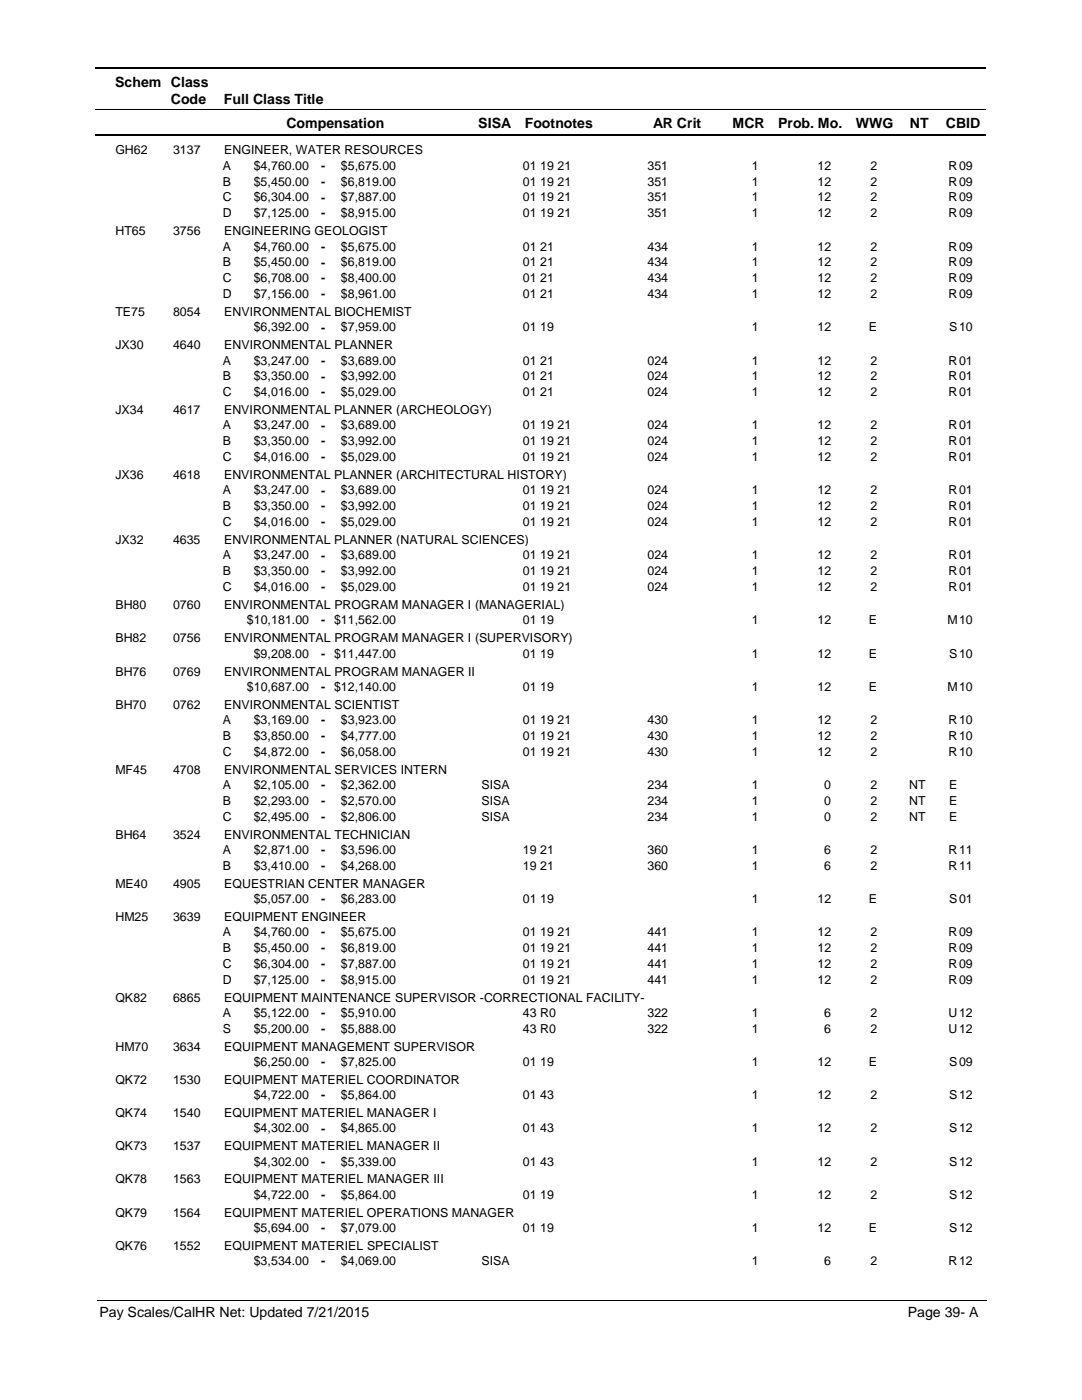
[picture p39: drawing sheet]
<svg xmlns="http://www.w3.org/2000/svg" width="216mm" height="279mm" viewBox="0 0 216 279" stroke-linecap="round" stroke-linejoin="round" font-family="sans-serif">
<defs><g id="words">
<g font-size="2.8">
<text x="23" y="17.3">Schem Class</text>
<text x="34.1" y="20.7">Code</text>
<text x="44.7" y="20.7">Full Class Title</text>
<text x="57.2" y="25.6">Compensation</text>
<text x="95.4" y="25.6">SISA</text>
<text x="104.7" y="25.6">Footnotes</text>
<text x="130.3" y="25.6">AR Crit</text>
<text x="146.2" y="25.6">MCR</text>
<text x="155.3" y="25.6">Prob. Mo.</text>
<text x="170.8" y="25.6">WWG</text>
<text x="181.5" y="25.6">NT</text>
<text x="188.7" y="25.6">CBID</text>
<text x="19.9" y="262.9">Pay Scales/CalHR Net: Updated 7/21/2015</text>
<text x="181.1" y="262.9">Page 39- A</text>
</g>
<g font-size="2.5">
<text x="23" y="30.8">GH62</text>
<text x="34.5" y="30.8">3137</text>
<text x="44.5" y="33.9">A</text>
<text x="44.7" y="30.8">ENGINEER, WATER RESOURCES</text>
<text x="50.6" y="33.9">$4,760.00</text>
<text x="64.1" y="33.9">-</text>
<text x="68" y="33.9">$5,675.00</text>
<text x="104.3" y="33.9">01 19 21</text>
<text x="129.2" y="33.9">351</text>
<text x="150" y="33.9">1</text>
<text x="163.1" y="33.9">12</text>
<text x="173.7" y="33.9">2</text>
<text x="189.3" y="33.9">R</text>
<text x="191.4" y="33.9">09</text>
<text x="44.5" y="37">B</text>
<text x="44.5" y="40.2">C</text>
<text x="50.6" y="37">$5,450.00</text>
<text x="50.6" y="40.2">$6,304.00</text>
<text x="64.1" y="37.1">-</text>
<text x="64.1" y="40.2">-</text>
<text x="68" y="37">$6,819.00</text>
<text x="68" y="40.2">$7,887.00</text>
<text x="104.3" y="37">01 19 21</text>
<text x="104.3" y="40.2">01 19 21</text>
<text x="129.2" y="37">351</text>
<text x="129.2" y="40.2">351</text>
<text x="150" y="40.2">1</text>
<text x="150" y="37">1</text>
<text x="163.1" y="37">12</text>
<text x="163.1" y="40.2">12</text>
<text x="173.7" y="37">2</text>
<text x="173.7" y="40.2">2</text>
<text x="189.3" y="40.2">R</text>
<text x="189.3" y="37">R</text>
<text x="191.4" y="37">09</text>
<text x="191.4" y="40.2">09</text>
<text x="23" y="46.9">HT65</text>
<text x="34.5" y="46.9">3756</text>
<text x="44.5" y="43.4">D</text>
<text x="44.7" y="46.9">ENGINEERING GEOLOGIST</text>
<text x="50.6" y="43.4">$7,125.00</text>
<text x="64.1" y="43.4">-</text>
<text x="68" y="43.4">$8,915.00</text>
<text x="104.3" y="43.4">01 19 21</text>
<text x="129.2" y="43.4">351</text>
<text x="150" y="43.4">1</text>
<text x="163.1" y="43.4">12</text>
<text x="173.7" y="43.4">2</text>
<text x="189.3" y="43.4">R</text>
<text x="191.4" y="43.4">09</text>
<text x="44.5" y="50">A</text>
<text x="44.5" y="53.1">B</text>
<text x="50.6" y="50">$4,760.00</text>
<text x="50.6" y="53.1">$5,450.00</text>
<text x="64.1" y="50">-</text>
<text x="64.1" y="53.2">-</text>
<text x="68" y="50">$5,675.00</text>
<text x="68" y="53.1">$6,819.00</text>
<text x="104.3" y="50">01 21</text>
<text x="104.3" y="53.1">01 21</text>
<text x="129.2" y="50">434</text>
<text x="129.2" y="53.1">434</text>
<text x="150" y="53.1">1</text>
<text x="150" y="50">1</text>
<text x="163.1" y="50">12</text>
<text x="163.1" y="53.1">12</text>
<text x="173.7" y="50">2</text>
<text x="173.7" y="53.1">2</text>
<text x="189.3" y="53.1">R</text>
<text x="189.3" y="50">R</text>
<text x="191.4" y="50">09</text>
<text x="191.4" y="53.1">09</text>
<text x="44.5" y="56.3">C</text>
<text x="44.5" y="59.5">D</text>
<text x="50.6" y="56.3">$6,708.00</text>
<text x="50.6" y="59.5">$7,156.00</text>
<text x="64.1" y="56.4">-</text>
<text x="64.1" y="59.5">-</text>
<text x="68" y="59.5">$8,961.00</text>
<text x="68" y="56.3">$8,400.00</text>
<text x="104.3" y="59.5">01 21</text>
<text x="104.3" y="56.3">01 21</text>
<text x="129.2" y="59.5">434</text>
<text x="129.2" y="56.3">434</text>
<text x="150" y="56.3">1</text>
<text x="150" y="59.5">1</text>
<text x="163.1" y="56.3">12</text>
<text x="163.1" y="59.5">12</text>
<text x="173.7" y="59.5">2</text>
<text x="173.7" y="56.3">2</text>
<text x="189.3" y="56.3">R</text>
<text x="189.3" y="59.5">R</text>
<text x="191.4" y="56.3">09</text>
<text x="191.4" y="59.5">09</text>
<text x="23" y="63.1">TE75</text>
<text x="34.5" y="63.1">8054</text>
<text x="44.7" y="63.1">ENVIRONMENTAL BIOCHEMIST</text>
<text x="23" y="69.7">JX30</text>
<text x="34.5" y="69.7">4640</text>
<text x="44.7" y="69.7">ENVIRONMENTAL PLANNER</text>
<text x="50.6" y="66.1">$6,392.00</text>
<text x="64.1" y="66.2">-</text>
<text x="68" y="66.1">$7,959.00</text>
<text x="104.3" y="66.1">01 19</text>
<text x="150" y="66.1">1</text>
<text x="163.1" y="66.1">12</text>
<text x="173.4" y="66.1">E</text>
<text x="189.4" y="66.1">S</text>
<text x="191.4" y="66.1">10</text>
<text x="44.5" y="72.7">A</text>
<text x="44.5" y="75.9">B</text>
<text x="50.6" y="72.7">$3,247.00</text>
<text x="50.6" y="75.9">$3,350.00</text>
<text x="64.1" y="72.8">-</text>
<text x="64.1" y="75.9">-</text>
<text x="68" y="75.9">$3,992.00</text>
<text x="68" y="72.7">$3,689.00</text>
<text x="104.3" y="75.9">01 21</text>
<text x="104.3" y="72.7">01 21</text>
<text x="129.2" y="75.9">024</text>
<text x="129.2" y="72.7">024</text>
<text x="150" y="72.7">1</text>
<text x="150" y="75.9">1</text>
<text x="163.1" y="72.7">12</text>
<text x="163.1" y="75.9">12</text>
<text x="173.7" y="75.9">2</text>
<text x="173.7" y="72.7">2</text>
<text x="189.3" y="72.7">R</text>
<text x="189.3" y="75.9">R</text>
<text x="191.4" y="72.7">01</text>
<text x="191.4" y="75.9">01</text>
<text x="23" y="82.7">JX34</text>
<text x="34.5" y="82.7">4617</text>
<text x="44.5" y="79.1">C</text>
<text x="44.7" y="82.7">ENVIRONMENTAL PLANNER (ARCHEOLOGY)</text>
<text x="50.6" y="79.1">$4,016.00</text>
<text x="64.1" y="79.1">-</text>
<text x="68" y="79.1">$5,029.00</text>
<text x="104.3" y="79.1">01 21</text>
<text x="129.2" y="79.1">024</text>
<text x="150" y="79.1">1</text>
<text x="163.1" y="79.1">12</text>
<text x="173.7" y="79.1">2</text>
<text x="189.3" y="79.1">R</text>
<text x="191.4" y="79.1">01</text>
<text x="44.5" y="88.9">B</text>
<text x="44.5" y="85.7">A</text>
<text x="50.6" y="85.7">$3,247.00</text>
<text x="50.6" y="88.9">$3,350.00</text>
<text x="64.1" y="85.7">-</text>
<text x="64.1" y="88.9">-</text>
<text x="68" y="85.7">$3,689.00</text>
<text x="68" y="88.9">$3,992.00</text>
<text x="104.3" y="85.7">01 19 21</text>
<text x="104.3" y="88.9">01 19 21</text>
<text x="129.2" y="85.7">024</text>
<text x="129.2" y="88.9">024</text>
<text x="150" y="85.7">1</text>
<text x="150" y="88.9">1</text>
<text x="163.1" y="85.7">12</text>
<text x="163.1" y="88.9">12</text>
<text x="173.7" y="85.7">2</text>
<text x="173.7" y="88.9">2</text>
<text x="189.3" y="85.7">R</text>
<text x="189.3" y="88.9">R</text>
<text x="191.4" y="85.7">01</text>
<text x="191.4" y="88.9">01</text>
<text x="23" y="95.6">JX36</text>
<text x="34.5" y="95.6">4618</text>
<text x="44.5" y="92.1">C</text>
<text x="44.7" y="95.6">ENVIRONMENTAL PLANNER (ARCHITECTURAL HISTORY)</text>
<text x="50.6" y="92.1">$4,016.00</text>
<text x="64.1" y="92.1">-</text>
<text x="68" y="92.1">$5,029.00</text>
<text x="104.3" y="92.1">01 19 21</text>
<text x="129.2" y="92.1">024</text>
<text x="150" y="92.1">1</text>
<text x="163.1" y="92.1">12</text>
<text x="173.7" y="92.1">2</text>
<text x="189.3" y="92.1">R</text>
<text x="191.4" y="92.1">01</text>
<text x="44.5" y="101.9">B</text>
<text x="44.5" y="98.7">A</text>
<text x="50.6" y="98.7">$3,247.00</text>
<text x="50.6" y="101.9">$3,350.00</text>
<text x="64.1" y="98.7">-</text>
<text x="64.1" y="101.9">-</text>
<text x="68" y="98.7">$3,689.00</text>
<text x="68" y="101.9">$3,992.00</text>
<text x="104.3" y="98.7">01 19 21</text>
<text x="104.3" y="101.9">01 19 21</text>
<text x="129.2" y="98.7">024</text>
<text x="129.2" y="101.9">024</text>
<text x="150" y="98.7">1</text>
<text x="150" y="101.9">1</text>
<text x="163.1" y="98.7">12</text>
<text x="163.1" y="101.9">12</text>
<text x="173.7" y="98.7">2</text>
<text x="173.7" y="101.9">2</text>
<text x="189.3" y="98.7">R</text>
<text x="189.3" y="101.9">R</text>
<text x="191.4" y="98.7">01</text>
<text x="191.4" y="101.9">01</text>
<text x="44.5" y="105">C</text>
<text x="50.6" y="105">$4,016.00</text>
<text x="64.1" y="105.1">-</text>
<text x="68" y="105">$5,029.00</text>
<text x="104.3" y="105">01 19 21</text>
<text x="129.2" y="105">024</text>
<text x="150" y="105">1</text>
<text x="163.1" y="105">12</text>
<text x="173.7" y="105">2</text>
<text x="189.3" y="105">R</text>
<text x="191.4" y="105">01</text>
<text x="23" y="108.6">JX32</text>
<text x="34.5" y="108.6">4635</text>
<text x="44.5" y="111.6">A</text>
<text x="44.7" y="108.6">ENVIRONMENTAL PLANNER (NATURAL SCIENCES)</text>
<text x="50.6" y="111.6">$3,247.00</text>
<text x="64.1" y="111.7">-</text>
<text x="68" y="111.6">$3,689.00</text>
<text x="104.3" y="111.6">01 19 21</text>
<text x="129.2" y="111.6">024</text>
<text x="150" y="111.6">1</text>
<text x="163.1" y="111.6">12</text>
<text x="173.7" y="111.6">2</text>
<text x="189.3" y="111.6">R</text>
<text x="191.4" y="111.6">01</text>
<text x="44.5" y="114.8">B</text>
<text x="44.5" y="118">C</text>
<text x="50.6" y="114.8">$3,350.00</text>
<text x="50.6" y="118">$4,016.00</text>
<text x="64.1" y="114.9">-</text>
<text x="64.1" y="118">-</text>
<text x="68" y="114.8">$3,992.00</text>
<text x="68" y="118">$5,029.00</text>
<text x="104.3" y="114.8">01 19 21</text>
<text x="104.3" y="118">01 19 21</text>
<text x="129.2" y="114.8">024</text>
<text x="129.2" y="118">024</text>
<text x="150" y="114.8">1</text>
<text x="150" y="118">1</text>
<text x="163.1" y="114.8">12</text>
<text x="163.1" y="118">12</text>
<text x="173.7" y="114.8">2</text>
<text x="173.7" y="118">2</text>
<text x="189.3" y="114.8">R</text>
<text x="189.3" y="118">R</text>
<text x="191.4" y="114.8">01</text>
<text x="191.4" y="118">01</text>
<text x="23" y="121.6">BH80</text>
<text x="34.5" y="121.6">0760</text>
<text x="44.7" y="121.6">ENVIRONMENTAL PROGRAM MANAGER I (MANAGERIAL)</text>
<text x="49.3" y="124.6">$10,181.00</text>
<text x="64.1" y="124.6">- $11,562.00</text>
<text x="104.3" y="124.6">01 19</text>
<text x="150" y="124.6">1</text>
<text x="163.1" y="124.6">12</text>
<text x="173.4" y="124.6">E</text>
<text x="189.1" y="124.6">M</text>
<text x="191.4" y="124.6">10</text>
<text x="23" y="128.2">BH82</text>
<text x="34.5" y="128.2">0756</text>
<text x="44.7" y="128.2">ENVIRONMENTAL PROGRAM MANAGER I (SUPERVISORY)</text>
<text x="50.6" y="131.2">$9,208.00</text>
<text x="64.1" y="131.3">- $11,447.00</text>
<text x="104.3" y="131.2">01 19</text>
<text x="150" y="131.2">1</text>
<text x="163.1" y="131.2">12</text>
<text x="173.4" y="131.2">E</text>
<text x="189.4" y="131.2">S</text>
<text x="191.4" y="131.2">10</text>
<text x="23" y="134.8">BH76</text>
<text x="34.5" y="134.8">0769</text>
<text x="44.7" y="134.8">ENVIRONMENTAL PROGRAM MANAGER II</text>
<text x="49.3" y="137.9">$10,687.00</text>
<text x="64.1" y="137.9">- $12,140.00</text>
<text x="104.3" y="137.9">01 19</text>
<text x="150" y="137.9">1</text>
<text x="163.1" y="137.9">12</text>
<text x="173.4" y="137.9">E</text>
<text x="189.1" y="137.9">M</text>
<text x="191.4" y="137.9">10</text>
<text x="23" y="141.4">BH70</text>
<text x="34.5" y="141.4">0762</text>
<text x="44.7" y="141.4">ENVIRONMENTAL SCIENTIST</text>
<text x="44.5" y="144.5">A</text>
<text x="44.5" y="147.6">B</text>
<text x="50.6" y="144.5">$3,169.00</text>
<text x="50.6" y="147.6">$3,850.00</text>
<text x="64.1" y="144.5">-</text>
<text x="64.1" y="147.7">-</text>
<text x="68" y="144.5">$3,923.00</text>
<text x="68" y="147.6">$4,777.00</text>
<text x="104.3" y="144.5">01 19 21</text>
<text x="104.3" y="147.6">01 19 21</text>
<text x="129.2" y="144.5">430</text>
<text x="129.2" y="147.6">430</text>
<text x="150" y="144.5">1</text>
<text x="150" y="147.6">1</text>
<text x="163.1" y="144.5">12</text>
<text x="163.1" y="147.6">12</text>
<text x="173.7" y="144.5">2</text>
<text x="173.7" y="147.6">2</text>
<text x="189.3" y="144.5">R</text>
<text x="189.3" y="147.6">R</text>
<text x="191.4" y="144.5">10</text>
<text x="191.4" y="147.6">10</text>
<text x="23" y="154.4">MF45</text>
<text x="34.5" y="154.4">4708</text>
<text x="44.5" y="150.8">C</text>
<text x="44.7" y="154.4">ENVIRONMENTAL SERVICES INTERN</text>
<text x="50.6" y="150.8">$4,872.00</text>
<text x="64.1" y="150.8">-</text>
<text x="68" y="150.8">$6,058.00</text>
<text x="104.3" y="150.8">01 19 21</text>
<text x="129.2" y="150.8">430</text>
<text x="150" y="150.8">1</text>
<text x="163.1" y="150.8">12</text>
<text x="173.7" y="150.8">2</text>
<text x="189.3" y="150.8">R</text>
<text x="191.4" y="150.8">10</text>
<text x="44.5" y="157.4">A</text>
<text x="44.5" y="160.6">B</text>
<text x="50.6" y="157.4">$2,105.00</text>
<text x="50.6" y="160.6">$2,293.00</text>
<text x="64.1" y="157.5">-</text>
<text x="64.1" y="160.6">-</text>
<text x="68" y="157.4">$2,362.00</text>
<text x="68" y="160.6">$2,570.00</text>
<text x="96.1" y="157.4">SISA</text>
<text x="96.1" y="160.6">SISA</text>
<text x="129.2" y="157.4">234</text>
<text x="129.2" y="160.6">234</text>
<text x="150" y="157.4">1</text>
<text x="150" y="160.6">1</text>
<text x="164.5" y="157.4">0</text>
<text x="164.5" y="160.6">0</text>
<text x="173.7" y="157.4">2</text>
<text x="173.7" y="160.6">2</text>
<text x="181.4" y="157.4">NT</text>
<text x="181.4" y="160.6">NT</text>
<text x="189.4" y="157.4">E</text>
<text x="189.4" y="160.6">E</text>
<text x="23" y="167.4">BH64</text>
<text x="34.5" y="167.4">3524</text>
<text x="44.5" y="163.8">C</text>
<text x="44.7" y="167.4">ENVIRONMENTAL TECHNICIAN</text>
<text x="50.6" y="163.8">$2,495.00</text>
<text x="64.1" y="163.8">-</text>
<text x="68" y="163.8">$2,806.00</text>
<text x="96.1" y="163.8">SISA</text>
<text x="129.2" y="163.8">234</text>
<text x="150" y="163.8">1</text>
<text x="164.5" y="163.8">0</text>
<text x="173.7" y="163.8">2</text>
<text x="181.4" y="163.8">NT</text>
<text x="189.4" y="163.8">E</text>
<text x="44.5" y="173.6">B</text>
<text x="44.5" y="170.4">A</text>
<text x="50.6" y="170.4">$2,871.00</text>
<text x="50.6" y="173.6">$3,410.00</text>
<text x="64.1" y="170.4">-</text>
<text x="64.1" y="173.6">-</text>
<text x="68" y="170.4">$3,596.00</text>
<text x="68" y="173.6">$4,268.00</text>
<text x="104.3" y="170.4">19 21</text>
<text x="104.3" y="173.6">19 21</text>
<text x="129.2" y="170.4">360</text>
<text x="129.2" y="173.6">360</text>
<text x="150" y="170.4">1</text>
<text x="150" y="173.6">1</text>
<text x="164.5" y="170.4">6</text>
<text x="164.5" y="173.6">6</text>
<text x="173.7" y="170.4">2</text>
<text x="173.7" y="173.6">2</text>
<text x="189.3" y="170.4">R</text>
<text x="189.3" y="173.6">R</text>
<text x="191.4" y="170.4">11</text>
<text x="191.4" y="173.6">11</text>
<text x="23" y="177.1">ME40</text>
<text x="34.5" y="177.1">4905</text>
<text x="44.7" y="177.1">EQUESTRIAN CENTER MANAGER</text>
<text x="23" y="183.8">HM25</text>
<text x="34.5" y="183.8">3639</text>
<text x="44.7" y="183.8">EQUIPMENT ENGINEER</text>
<text x="50.6" y="180.2">$5,057.00</text>
<text x="64.1" y="180.2">-</text>
<text x="68" y="180.2">$6,283.00</text>
<text x="104.3" y="180.2">01 19</text>
<text x="150" y="180.2">1</text>
<text x="163.1" y="180.2">12</text>
<text x="173.4" y="180.2">E</text>
<text x="189.4" y="180.2">S</text>
<text x="191.4" y="180.2">01</text>
<text x="44.5" y="186.8">A</text>
<text x="44.5" y="190">B</text>
<text x="50.6" y="186.8">$4,760.00</text>
<text x="50.6" y="190">$5,450.00</text>
<text x="64.1" y="186.9">-</text>
<text x="64.1" y="190">-</text>
<text x="68" y="186.8">$5,675.00</text>
<text x="68" y="190">$6,819.00</text>
<text x="104.3" y="186.8">01 19 21</text>
<text x="104.3" y="190">01 19 21</text>
<text x="129.2" y="186.8">441</text>
<text x="129.2" y="190">441</text>
<text x="150" y="186.8">1</text>
<text x="150" y="190">1</text>
<text x="163.1" y="186.8">12</text>
<text x="163.1" y="190">12</text>
<text x="173.7" y="186.8">2</text>
<text x="173.7" y="190">2</text>
<text x="189.3" y="186.8">R</text>
<text x="189.3" y="190">R</text>
<text x="191.4" y="186.8">09</text>
<text x="191.4" y="190">09</text>
<text x="44.5" y="193.2">C</text>
<text x="44.5" y="196.3">D</text>
<text x="50.6" y="193.2">$6,304.00</text>
<text x="50.6" y="196.3">$7,125.00</text>
<text x="64.1" y="193.2">-</text>
<text x="64.1" y="196.4">-</text>
<text x="68" y="193.2">$7,887.00</text>
<text x="68" y="196.3">$8,915.00</text>
<text x="104.3" y="193.2">01 19 21</text>
<text x="104.3" y="196.3">01 19 21</text>
<text x="129.2" y="193.2">441</text>
<text x="129.2" y="196.3">441</text>
<text x="150" y="193.2">1</text>
<text x="150" y="196.3">1</text>
<text x="163.1" y="193.2">12</text>
<text x="163.1" y="196.3">12</text>
<text x="173.7" y="193.2">2</text>
<text x="173.7" y="196.3">2</text>
<text x="189.3" y="193.2">R</text>
<text x="189.3" y="196.3">R</text>
<text x="191.4" y="193.2">09</text>
<text x="191.4" y="196.3">09</text>
<text x="23" y="199.9">QK82</text>
<text x="34.5" y="199.9">6865</text>
<text x="44.5" y="202.9">A</text>
<text x="44.7" y="199.9">EQUIPMENT MAINTENANCE SUPERVISOR -CORRECTIONAL FACILITY-</text>
<text x="50.6" y="202.9">$5,122.00</text>
<text x="64.1" y="203">-</text>
<text x="68" y="202.9">$5,910.00</text>
<text x="104.3" y="202.9">43 R0</text>
<text x="129.2" y="202.9">322</text>
<text x="150" y="202.9">1</text>
<text x="164.5" y="202.9">6</text>
<text x="173.7" y="202.9">2</text>
<text x="189.3" y="202.9">U</text>
<text x="191.4" y="202.9">12</text>
<text x="23" y="209.7">HM70</text>
<text x="34.5" y="209.7">3634</text>
<text x="44.5" y="206.1">S</text>
<text x="44.7" y="209.7">EQUIPMENT MANAGEMENT SUPERVISOR</text>
<text x="50.6" y="206.1">$5,200.00</text>
<text x="64.1" y="206.1">-</text>
<text x="68" y="206.1">$5,888.00</text>
<text x="104.3" y="206.1">43 R0</text>
<text x="129.2" y="206.1">322</text>
<text x="150" y="206.1">1</text>
<text x="164.5" y="206.1">6</text>
<text x="173.7" y="206.1">2</text>
<text x="189.3" y="206.1">U</text>
<text x="191.4" y="206.1">12</text>
<text x="50.6" y="212.7">$6,250.00</text>
<text x="64.1" y="212.8">-</text>
<text x="68" y="212.7">$7,825.00</text>
<text x="104.3" y="212.7">01 19</text>
<text x="150" y="212.7">1</text>
<text x="163.1" y="212.7">12</text>
<text x="173.4" y="212.7">E</text>
<text x="189.4" y="212.7">S</text>
<text x="191.4" y="212.7">09</text>
<text x="23" y="216.3">QK72</text>
<text x="34.5" y="216.3">1530</text>
<text x="44.7" y="216.3">EQUIPMENT MATERIEL COORDINATOR</text>
<text x="50.6" y="219.4">$4,722.00</text>
<text x="64.1" y="219.4">-</text>
<text x="68" y="219.4">$5,864.00</text>
<text x="104.3" y="219.4">01 43</text>
<text x="150" y="219.4">1</text>
<text x="163.1" y="219.4">12</text>
<text x="173.7" y="219.4">2</text>
<text x="189.4" y="219.4">S</text>
<text x="191.4" y="219.4">12</text>
<text x="23" y="222.9">QK74</text>
<text x="34.5" y="222.9">1540</text>
<text x="44.7" y="222.9">EQUIPMENT MATERIEL MANAGER I</text>
<text x="50.6" y="226">$4,302.00</text>
<text x="64.1" y="226">-</text>
<text x="68" y="226">$4,865.00</text>
<text x="104.3" y="226">01 43</text>
<text x="150" y="226">1</text>
<text x="163.1" y="226">12</text>
<text x="173.7" y="226">2</text>
<text x="189.4" y="226">S</text>
<text x="191.4" y="226">12</text>
<text x="23" y="229.6">QK73</text>
<text x="34.5" y="229.6">1537</text>
<text x="44.7" y="229.6">EQUIPMENT MATERIEL MANAGER II</text>
<text x="50.6" y="232.6">$4,302.00</text>
<text x="64.1" y="232.6">-</text>
<text x="68" y="232.6">$5,339.00</text>
<text x="104.3" y="232.6">01 43</text>
<text x="150" y="232.6">1</text>
<text x="163.1" y="232.6">12</text>
<text x="173.7" y="232.6">2</text>
<text x="189.4" y="232.6">S</text>
<text x="191.4" y="232.6">12</text>
<text x="23" y="236.2">QK78</text>
<text x="34.5" y="236.2">1563</text>
<text x="44.7" y="236.2">EQUIPMENT MATERIEL MANAGER III</text>
<text x="50.6" y="239.2">$4,722.00</text>
<text x="64.1" y="239.3">-</text>
<text x="68" y="239.2">$5,864.00</text>
<text x="104.3" y="239.2">01 19</text>
<text x="150" y="239.2">1</text>
<text x="163.1" y="239.2">12</text>
<text x="173.7" y="239.2">2</text>
<text x="189.4" y="239.2">S</text>
<text x="191.4" y="239.2">12</text>
<text x="23" y="242.8">QK79</text>
<text x="34.5" y="242.8">1564</text>
<text x="44.7" y="242.8">EQUIPMENT MATERIEL OPERATIONS MANAGER</text>
<text x="50.6" y="245.9">$5,694.00</text>
<text x="64.1" y="245.9">-</text>
<text x="68" y="245.9">$7,079.00</text>
<text x="104.3" y="245.9">01 19</text>
<text x="150" y="245.9">1</text>
<text x="163.1" y="245.9">12</text>
<text x="173.4" y="245.9">E</text>
<text x="189.4" y="245.9">S</text>
<text x="191.4" y="245.9">12</text>
<text x="23" y="249.4">QK76</text>
<text x="34.5" y="249.4">1552</text>
<text x="44.7" y="249.4">EQUIPMENT MATERIEL SPECIALIST</text>
<text x="50.6" y="252.5">$3,534.00</text>
<text x="64.1" y="252.5">-</text>
<text x="68" y="252.5">$4,069.00</text>
<text x="96.1" y="252.5">SISA</text>
<text x="150" y="252.5">1</text>
<text x="164.5" y="252.5">6</text>
<text x="173.7" y="252.5">2</text>
<text x="189.3" y="252.5">R</text>
<text x="191.4" y="252.5">12</text>
</g>
</g></defs>
<path d="M19 13.5h177.8M19 27h177.8" fill="none" stroke="#000" stroke-width=".36"/>
<path d="M19 21.8h177.8" fill="none" stroke="#000" stroke-width=".2"/>
<g fill="#fff">
<path d="M46.9 31.2h16.3v3h-16.3z"/>
<path d="M191 31.2h4.2v3h-4.2z"/>
<path d="M46.9 34.4h16.3v3h-16.3z"/>
<path d="M191 34.4h4.2v3h-4.2z"/>
<path d="M46.9 37.6h16.3v3h-16.3z"/>
<path d="M191 37.6h4.2v3h-4.2z"/>
<path d="M46.9 40.7h16.3v3h-16.3z"/>
<path d="M191 40.7h4.2v3h-4.2z"/>
<path d="M46.9 47.4h16.3v2.9h-16.3z"/>
<path d="M191 47.4h4.2v2.9h-4.2z"/>
<path d="M46.9 50.5h16.3v3h-16.3z"/>
<path d="M191 50.5h4.2v3h-4.2z"/>
<path d="M46.9 53.7h16.3v3h-16.3z"/>
<path d="M191 53.7h4.2v3h-4.2z"/>
<path d="M46.9 56.9h16.3v2.9h-16.3z"/>
<path d="M191 56.9h4.2v2.9h-4.2z"/>
<path d="M46.9 63.5h16.3v3h-16.3z"/>
<path d="M191 63.5h4.2v3h-4.2z"/>
<path d="M46.9 70.1h16.3v3h-16.3z"/>
<path d="M191 70.1h4.2v3h-4.2z"/>
<path d="M46.9 73.3h16.3v3h-16.3z"/>
<path d="M191 73.3h4.2v3h-4.2z"/>
<path d="M46.9 76.5h16.3v2.9h-16.3z"/>
<path d="M191 76.5h4.2v2.9h-4.2z"/>
<path d="M46.9 83.1h16.3v3h-16.3z"/>
<path d="M191 83.1h4.2v3h-4.2z"/>
<path d="M46.9 86.3h16.3v2.9h-16.3z"/>
<path d="M191 86.3h4.2v2.9h-4.2z"/>
<path d="M46.9 89.4h16.3v3h-16.3z"/>
<path d="M191 89.4h4.2v3h-4.2z"/>
<path d="M46.9 96.1h16.3v2.9h-16.3z"/>
<path d="M191 96.1h4.2v2.9h-4.2z"/>
<path d="M46.9 99.2h16.3v3h-16.3z"/>
<path d="M191 99.2h4.2v3h-4.2z"/>
<path d="M46.9 102.4h16.3v3h-16.3z"/>
<path d="M191 102.4h4.2v3h-4.2z"/>
<path d="M46.9 109h16.3v3h-16.3z"/>
<path d="M191 109h4.2v3h-4.2z"/>
<path d="M46.9 112.2h16.3v3h-16.3z"/>
<path d="M191 112.2h4.2v3h-4.2z"/>
<path d="M46.9 115.4h16.3v2.9h-16.3z"/>
<path d="M191 115.4h4.2v2.9h-4.2z"/>
<path d="M46.9 122h16.3v2.9h-16.3z"/>
<path d="M191 122h4.2v2.9h-4.2z"/>
<path d="M46.9 128.6h16.3v3h-16.3z"/>
<path d="M191 128.6h4.2v3h-4.2z"/>
<path d="M46.9 135.2h16.3v3h-16.3z"/>
<path d="M191 135.2h4.2v3h-4.2z"/>
<path d="M46.9 141.8h16.3v3h-16.3z"/>
<path d="M191 141.8h4.2v3h-4.2z"/>
<path d="M46.9 145h16.3v3h-16.3z"/>
<path d="M191 145h4.2v3h-4.2z"/>
<path d="M46.9 148.2h16.3v3h-16.3z"/>
<path d="M191 148.2h4.2v3h-4.2z"/>
<path d="M46.9 154.8h16.3v3h-16.3z"/>
<path d="M191 154.8h4.2v3h-4.2z"/>
<path d="M46.9 158h16.3v3h-16.3z"/>
<path d="M191 158h4.2v3h-4.2z"/>
<path d="M46.9 161.2h16.3v2.9h-16.3z"/>
<path d="M191 161.2h4.2v2.9h-4.2z"/>
<path d="M46.9 167.8h16.3v3h-16.3z"/>
<path d="M191 167.8h4.2v3h-4.2z"/>
<path d="M46.9 170.9h16.3v3h-16.3z"/>
<path d="M191 170.9h4.2v3h-4.2z"/>
<path d="M46.9 177.6h16.3v2.9h-16.3z"/>
<path d="M191 177.6h4.2v2.9h-4.2z"/>
<path d="M46.9 184.2h16.3v3h-16.3z"/>
<path d="M191 184.2h4.2v3h-4.2z"/>
<path d="M46.9 187.4h16.3v3h-16.3z"/>
<path d="M191 187.4h4.2v3h-4.2z"/>
<path d="M46.9 190.5h16.3v3h-16.3z"/>
<path d="M191 190.5h4.2v3h-4.2z"/>
<path d="M46.9 193.7h16.3v3h-16.3z"/>
<path d="M191 193.7h4.2v3h-4.2z"/>
<path d="M46.9 200.3h16.3v3h-16.3z"/>
<path d="M191 200.3h4.2v3h-4.2z"/>
<path d="M46.9 203.5h16.3v3h-16.3z"/>
<path d="M191 203.5h4.2v3h-4.2z"/>
<path d="M46.9 210.1h16.3v3h-16.3z"/>
<path d="M191 210.1h4.2v3h-4.2z"/>
<path d="M46.9 216.7h16.3v3h-16.3z"/>
<path d="M191 216.7h4.2v3h-4.2z"/>
<path d="M46.9 223.4h16.3v2.9h-16.3z"/>
<path d="M191 223.4h4.2v2.9h-4.2z"/>
<path d="M46.9 230h16.3v3h-16.3z"/>
<path d="M191 230h4.2v3h-4.2z"/>
<path d="M46.9 236.6h16.3v3h-16.3z"/>
<path d="M191 236.6h4.2v3h-4.2z"/>
<path d="M46.9 243.2h16.3v3h-16.3z"/>
<path d="M191 243.2h4.2v3h-4.2z"/>
<path d="M46.9 249.9h16.3v2.9h-16.3z"/>
<path d="M191 249.9h4.2v2.9h-4.2z"/>
</g>
<path d="M19.4 259.6h177.4" fill="none" stroke="#000" stroke-width=".2"/>
<use href="#words"/>
</svg>
